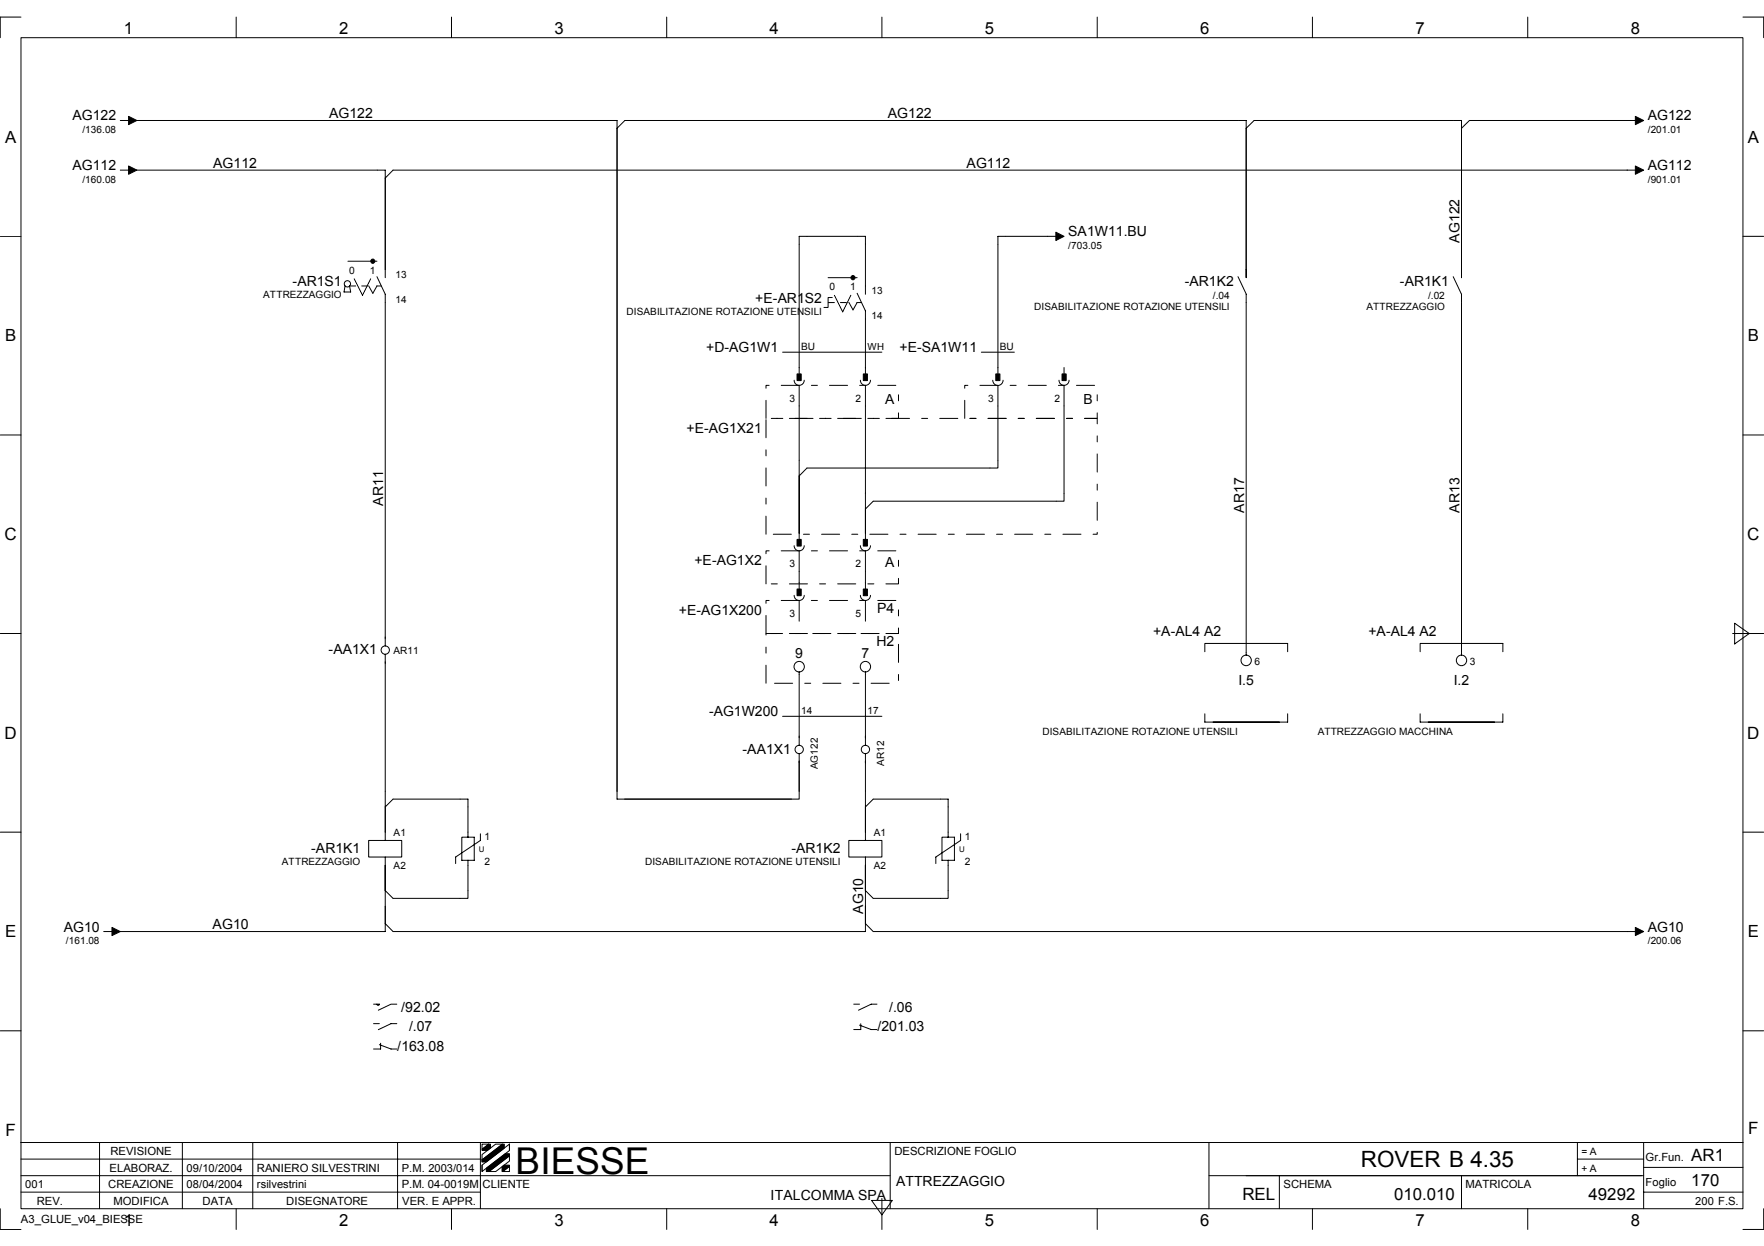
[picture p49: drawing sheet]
<svg xmlns="http://www.w3.org/2000/svg" width="297mm" height="210mm" viewBox="0 0 297 210" stroke-linecap="round" stroke-linejoin="round" font-family="sans-serif">
<defs><g id="words">
<text font-size="6.2" x="86.8" y="197.7">BIESSE</text>
<text font-size="3.8" x="229.2" y="196.7">ROVER B 4.35</text>
<g font-size="2.9">
<text x=".8" y="91">C</text>
<text x="294.2" y="91">C</text>
<text x=".8" y="124.4">D</text>
<text x="294.2" y="124.4">D</text>
<text x=".9" y="191.3">F</text>
<text x="294.4" y="191">F</text>
<text x="284.8" y="195.6">AR1</text>
<text x="209.2" y="202.2">REL</text>
</g>
<g font-size="2.8">
<text x="20.9" y="5.7">1</text>
<text x="57.1" y="5.7">2</text>
<text x="93.4" y="5.7">3</text>
<text x="129.6" y="5.7">4</text>
<text x="165.8" y="5.7">5</text>
<text x="202.1" y="5.7">6</text>
<text x="238.3" y="5.7">7</text>
<text x="274.6" y="5.7">8</text>
<text x=".8" y="24.1">A</text>
<text x="294.3" y="24.1">A</text>
<text x=".8" y="57.5">B</text>
<text x="294.3" y="57.5">B</text>
<text x=".8" y="157.9">E</text>
<text x="294.3" y="157.9">E</text>
<text x="234.7" y="202.2">010.010</text>
<text x="267.5" y="202.2">49292</text>
<text x="284.8" y="199.8">170</text>
<text x="20.9" y="206.5">1</text>
<text x="57.1" y="206.5">2</text>
<text x="93.4" y="206.5">3</text>
<text x="129.6" y="206.5">4</text>
<text x="165.8" y="206.5">5</text>
<text x="202.1" y="206.5">6</text>
<text x="238.3" y="206.5">7</text>
<text x="274.6" y="206.5">8</text>
</g>
<g font-size="2.4">
<text x="12.2" y="20.3">AG122</text>
<text x="55.4" y="19.9">AG122</text>
<text x="149.5" y="19.9">AG122</text>
<text x="277.5" y="20.3">AG122</text>
<text x="12.2" y="28.7">AG112</text>
<text x="35.9" y="28.3">AG112</text>
<text x="162.8" y="28.3">AG112</text>
<text x="277.5" y="28.7">AG112</text>
<text x="179.9" y="39.8">SA1W11.BU</text>
<text x="245.8" y="40.9" transform="rotate(-90 245.8 40.9)">AG122</text>
<text x="49.3" y="48.2">-AR1S1</text>
<text x="127.2" y="51">+E-AR1S2</text>
<text x="199.5" y="48.2">-AR1K2</text>
<text x="235.7" y="48.2">-AR1K1</text>
<text x="118.9" y="59.3">+D-AG1W1</text>
<text x="151.5" y="59.3">+E-SA1W11</text>
<text x="115.6" y="72.9">+E-AG1X21</text>
<text x="64.5" y="85.2" transform="rotate(-90 64.5 85.2)">AR11</text>
<text x="209.5" y="86.4" transform="rotate(-90 209.5 86.4)">AR17</text>
<text x="245.7" y="86.4" transform="rotate(-90 245.7 86.4)">AR13</text>
<text x="116.9" y="95.2">+E-AG1X2</text>
<text x="114.3" y="103.6">+E-AG1X200</text>
<text x="147.7" y="103.3">P4</text>
<text x="194.2" y="107.1">+A-AL4 A2</text>
<text x="230.4" y="107.1">+A-AL4 A2</text>
<text x="55.3" y="110.2">-AA1X1</text>
<text x="133.9" y="110.9">9</text>
<text x="145.1" y="110.9">7</text>
<text x="147.6" y="108.8">H2</text>
<text x="208.5" y="115.4">I.5</text>
<text x="244.8" y="115.4">I.2</text>
<text x="119.4" y="120.7">-AG1W200</text>
<text x="125" y="126.9">-AA1X1</text>
<text x="52.4" y="143.7">-AR1K1</text>
<text x="133.3" y="143.7">-AR1K2</text>
<text x="145.4" y="153.9" transform="rotate(-90 145.4 153.9)">AG10</text>
<text x="10.7" y="156.9">AG10</text>
<text x="35.8" y="156.6">AG10</text>
<text x="277.5" y="156.9">AG10</text>
<text x="67.6" y="170.5">/92.02</text>
<text x="68.9" y="173.8">/.07</text>
<text x="147.8" y="173.8">/201.03</text>
<text x="149.7" y="170.5">/.06</text>
<text x="66.9" y="177">/163.08</text>
<text x="129.8" y="202.2">ITALCOMMA SPA</text>
<text x="150.9" y="199.7">ATTREZZAGGIO</text>
</g>
<g font-size="2.3">
<text x="149" y="68">A</text>
<text x="182.5" y="68">B</text>
<text x="149" y="95.6">A</text>
</g>
<g font-size="1.9">
<text x="18.4" y="197.4">ELABORAZ.</text>
<text x="18.6" y="194.6">REVISIONE</text>
<text x="31.4" y="197.4">09/10/2004</text>
<text x="43.3" y="197.4">RANIERO SILVESTRINI</text>
<text x="67.6" y="197.4">P.M. 2003/014</text>
<text x="150.6" y="194.6">DESCRIZIONE FOGLIO</text>
<text x="277.1" y="195.6">Gr.Fun.</text>
<text x="4.2" y="200.1">001</text>
<text x="6.2" y="202.9">REV.</text>
<text x="18.2" y="200.1">CREAZIONE</text>
<text x="19.1" y="202.9">MODIFICA</text>
<text x="31.4" y="200.1">08/04/2004</text>
<text x="34.1" y="202.9">DATA</text>
<text x="43.3" y="200.1">rsilvestrini</text>
<text x="48.2" y="202.9">DISEGNATORE</text>
<text x="67.6" y="200.1">P.M. 04-0019M</text>
<text x="67.7" y="202.9">VER. E APPR.</text>
<text x="81.3" y="200.1">CLIENTE</text>
<text x="216.1" y="200.1">SCHEMA</text>
<text x="246.8" y="200.1">MATRICOLA</text>
<text x="277.1" y="199.8">Foglio</text>
<text x="285.5" y="202.9">200 F.S.</text>
<text x="3.5" y="206.1">A3_GLUE_v04_BIESSE</text>
</g>
<g font-size="1.7">
<text x="13.9" y="22.4">/136.08</text>
<text x="277.5" y="22.4">/201.01</text>
<text x="13.9" y="30.8">/160.08</text>
<text x="277.5" y="30.8">/901.01</text>
<text x="179.9" y="41.9">/703.05</text>
<text x="58.8" y="46.1">0</text>
<text x="62.3" y="46.1">1</text>
<text x="66.6" y="46.8">13</text>
<text x="44.3" y="50.3">ATTREZZAGGIO</text>
<text x="66.6" y="51">14</text>
<text x="105.5" y="53.1">DISABILITAZIONE ROTAZIONE UTENSILI</text>
<text x="139.7" y="48.9">0</text>
<text x="143.2" y="48.9">1</text>
<text x="146.8" y="49.6">13</text>
<text x="146.8" y="53.8">14</text>
<text x="174.2" y="52.2">DISABILITAZIONE ROTAZIONE UTENSILI</text>
<text x="204.2" y="50.3">/.04</text>
<text x="230.1" y="52.2">ATTREZZAGGIO</text>
<text x="240.5" y="50.3">/.02</text>
<text x="134.9" y="59">BU</text>
<text x="168.4" y="59">BU</text>
<text x="132.9" y="67.7">3</text>
<text x="144.1" y="67.7">2</text>
<text x="166.4" y="67.7">3</text>
<text x="177.5" y="67.7">2</text>
<text x="132.9" y="95.6">3</text>
<text x="144.1" y="95.6">2</text>
<text x="132.9" y="103.9">3</text>
<text x="144.1" y="103.9">5</text>
<text x="66.3" y="110.2">AR11</text>
<text x="211.2" y="112">6</text>
<text x="247.5" y="112">3</text>
<text x="134.9" y="120.3">14</text>
<text x="146.1" y="120.3">17</text>
<text x="175.5" y="123.8">DISABILITAZIONE ROTAZIONE UTENSILI</text>
<text x="221.9" y="123.8">ATTREZZAGGIO MACCHINA</text>
<text x="137.7" y="129.6" transform="rotate(-90 137.7 129.6)">AG122</text>
<text x="148.9" y="129.1" transform="rotate(-90 148.9 129.1)">AR12</text>
<text x="66.3" y="140.9">A1</text>
<text x="81.6" y="141.6">1</text>
<text x="147.1" y="140.9">A1</text>
<text x="162.5" y="141.6">1</text>
<text x="47.5" y="145.8">ATTREZZAGGIO</text>
<text x="66.3" y="146.4">A2</text>
<text x="81.6" y="145.8">2</text>
<text x="108.6" y="145.8">DISABILITAZIONE ROTAZIONE UTENSILI</text>
<text x="147.1" y="146.4">A2</text>
<text x="162.5" y="145.8">2</text>
<text x="11.1" y="159">/161.08</text>
<text x="277.5" y="159">/200.06</text>
<text x="266.3" y="194.6">= A</text>
<text x="266.3" y="197.4">+ A</text>
</g>
<text font-size="1.6" x="146.1" y="59">WH</text>
<g font-size="1.3">
<text x="80.6" y="143.4">U</text>
<text x="161.5" y="143.4">U</text>
</g>
</g></defs>
<g fill="none" stroke="#000" stroke-width=".17">
<path d="M3.5 6.3h290v197.3h-290zM3.5 2.9h-3.5v3.4M39.8 2.9v3.4M76 2.9v3.4M112.3 2.9v3.4M148.5 2.9v3.4M184.8 2.9v3.4M221 2.9v3.4M257.3 2.9v3.4M293.5 2.9h3.5v3.4M0 39.8h3.5M20.3 20.3h2"/>
<path d="M20.3 28.7h2M23 20.3h80.9v114.3h30.7v-7.7M23 28.7h41.9v18.1M103.9 21.6l1.3-1.3h104.6v26.5M178.5 39.8h-10.5v23.1M209.8 21.6l1.4-1.3h34.9v26.5M276.1 20.3h-28.7l-1.3 1.3M276.1 28.7h-209.9l-1.3 1.3M293.5 39.8h3.5M58.1 48.2l-.2 1h1.2l-.2-1M58.6 44h4.9M59.6 47l1.4 2.7 1.4-2.7"/>
<path d="M62.1 48.2l.7 1.2 .7-1.2M63.5 46.6l1.4 3v59.2M131.8 59.3h16.7M139.4 46.8h4.9M140.1 50.1h-.7v1.7h-.7M140.5 49.7l1.4 2.8 1.4-2.8M142.9 50.9l.7 1.3 .7-1.2M144.3 49.4l1.4 3v10.5M145.7 49.6v-9.8h-11.1v23.1M165.2 59.3h5.6M208.5 46.6l1.3 3v60.8M244.7 46.6l1.4 3v60.8"/>
<path d="M0 73.3h3.5M133.7 64.1a.85 .85 0 0 0 .9 .8 .85 .85 0 0 0 .8-.8M134.6 64.9v25.9M144.9 64.1a.85 .85 0 0 0 .8 .8 .85 .85 0 0 0 .9-.8M145.7 64.9v25.9M167.2 64.1a.87 .87 0 0 0 .8 .8 .87 .87 0 0 0 .9-.8M168 64.9v13.9h-32.1l-1.3 1.4M178.3 64.1a.85 .85 0 0 0 .9 .8 .85 .85 0 0 0 .8-.8M179.2 64.9v19.5h-32.2l-1.3 1.3M179.2 61.9v1M293.5 73.3h3.5M133.7 91.9a.85 .85 0 0 0 .9 .9 .85 .85 0 0 0 .8-.9"/>
<path d="M134.6 92.8v6.4M144.9 91.9a.85 .85 0 0 0 .8 .9 .85 .85 0 0 0 .9-.9M145.7 92.8v6.4M0 106.7h3.5M64.9 110.2v31.4M133.7 100.3a.85 .85 0 0 0 .9 .9 .85 .85 0 0 0 .8-.9M134.6 101.2v3.4M134.6 113.2v12.4M144.9 100.3a.85 .85 0 0 0 .8 .9 .85 .85 0 0 0 .9-.9M145.7 101.2v3.4M145.7 113.2v12.4M202.9 109.8v-1.4h13.9v1.4"/>
<path d="M239.1 109.8v-1.4h14v1.4M291.8 106.7h5.2M292.1 105l2.5 1.7-2.5 1.8zM64.9 135.9l1.3-1.3h12.6v6.4M131.8 120.7h16.7M145.7 135.9l1.3-1.3h12.7v6.4M145.7 126.9v14.7M202.9 120.2v1.4h13.9v-1.4M239.1 120.2v1.4h14v-1.4M0 140.2h3.5M17.5 156.9h2.1M62.1 141.6h5.5v2.8h-5.5z"/>
<path d="M64.9 144.4v12.5h-44.7M77.8 141h2.1v3.9h-2.1zM78.8 144.9v6.4h-12.6l-1.3-1.3M80.9 140.5v1.1l-4.2 2.8v1.1M142.9 141.6h5.6v2.8h-5.6zM145.7 144.4v12.5h-79.5l-1.3-1.3M145.7 155.6l1.3 1.3h129.1M158.6 141h2.1v3.9h-2.1zM159.7 144.9v6.4h-12.7l-1.3-1.3M161.8 140.5v1.1l-4.2 2.8v1.1M293.5 140.2h3.5M0 173.7h3.5"/>
<path d="M62.9 169.2h1l-.2 .2-.2-.2M62.9 172.4h1M63.9 176l1.9 .7h1M64.1 175.7v1h-1.2M66.8 169.2h-1l-2.1 1M66.8 172.4h-1l-2.1 1.1M143.8 169.2h.9M144.7 172.7l2 .7h1M144.9 172.5v.9h-1.1M147.7 169.2h-1l-2.1 1M293.5 173.7h3.5M3.5 192.5h290"/>
<path d="M3.5 198.1h146.4M3.5 195.3h77.4M16.8 192.5v11.1M30.7 192.5v11.1M42.6 192.5v11.1M66.9 192.5v11.1M80.9 192.5v11.1M81.2 196.3l4.6-3.6v1.1l-4.6 3.6zM81.2 194.5l2.3-1.8h1.1l-3.4 2.7zM81.2 192.7h1.1l-1.1 .9zM81.2 195.4v.3M81.2 196.3v1"/>
<path d="M82.3 197.4l3.5-2.7v.9l-2.3 1.8zM84.7 197.4l1.1-.9v.9zM85.8 192.7v1.1M149.9 192.5v11.1M203.6 198.1h73.2M203.6 192.5v11.1M215.4 198.1v5.5M246.1 198.1v5.5M265.6 195.3h11.2M265.6 192.5v5.6M276.8 192.5v11.1M276.8 196.7h16.7"/>
<path d="M0 203.6v3.5h3.5M3.5 200.8h77.4M39.8 203.6v3.5M76 203.6v3.5M112.3 203.6v3.5M146.8 202.2h3.5l-1.8 2.5zM148.5 201.9v5.2M184.8 203.6v3.5M221 203.6v3.5M257.3 203.6v3.5M276.8 200.8h16.7M297 203.6v3.5h-3.5"/>
<circle cx="58.5" cy="47.8" r=".53"/>
<circle cx="64.9" cy="109.5" r=".7"/>
<circle cx="134.6" cy="112.3" r=".88"/>
<circle cx="145.7" cy="112.3" r=".88"/>
<circle cx="209.8" cy="111.2" r=".88"/>
<circle cx="246.1" cy="111.2" r=".88"/>
<circle cx="134.6" cy="126.3" r=".7"/>
<circle cx="145.7" cy="126.3" r=".7"/>
</g>
<g fill="#000" stroke="#000" stroke-width=".17">
<path d="M21.7 19.6l1.3 .7-1.3 .7z" fill-rule="evenodd"/>
<path d="M275.4 19.6l1.4 .7-1.4 .7z" fill-rule="evenodd"/>
<path d="M21.7 28l1.3 .7-1.3 .7z" fill-rule="evenodd"/>
<path d="M177.8 39.1l1.4 .7-1.4 .7z" fill-rule="evenodd"/>
<path d="M275.4 28l1.4 .7-1.4 .7z" fill-rule="evenodd"/>
<path d="M134.2 63h.7v1.1h-.7z" fill-rule="evenodd"/>
<path d="M145.4 63h.7v1.1h-.7z" fill-rule="evenodd"/>
<path d="M167.7 63h.7v1.1h-.7z" fill-rule="evenodd"/>
<path d="M178.8 63h.7v1.1h-.7z" fill-rule="evenodd"/>
<path d="M134.2 90.9h.7v1.1h-.7z" fill-rule="evenodd"/>
<path d="M134.2 99.2h.7v1.2h-.7z" fill-rule="evenodd"/>
<path d="M145.4 90.9h.7v1.1h-.7z" fill-rule="evenodd"/>
<path d="M145.4 99.2h.7v1.2h-.7z" fill-rule="evenodd"/>
<path d="M18.9 156.2l1.4 .7-1.4 .7z" fill-rule="evenodd"/>
<path d="M275.4 156.2l1.4 .7-1.4 .7z" fill-rule="evenodd"/>
<path d="M81.2 193.6l1.1-.9h.3v.7l-.5 .4h-.9z" fill-rule="evenodd"/>
<path d="M81.9 196.8l3.2-2.4h.7v.3l-3.5 2.7h-.4z" fill-rule="evenodd"/>
<path d="M81.2 195.4l3.4-2.7h.3v.7l-3 2.3h-.7z" fill-rule="evenodd"/>
<path d="M84.5 196.6l.4-.3h.9v.2l-1.1 .9h-.2z" fill-rule="evenodd"/>
<circle cx="62.8" cy="44" r=".35"/>
<circle cx="143.6" cy="46.8" r=".35"/>
</g>
<path d="M58.9 48.2h3.2M63.4 48.2h.8M139.5 51h3.4M144.3 51h.8" fill="none" stroke="#000" stroke-width=".17" stroke-dasharray="1 1 1 1 1 1 1 1"/>
<path d="M129 70.5v-5.6h22.3v5.6h-22.3M162.5 70.5v-5.6h22.3v5.6h-22.3M129 90v-19.5h55.8v19.5h-55.8M129 98.4v-5.6h22.3v5.6h-22.3M129 106.7v-5.5h22.3v5.5h-22.3M129 115.1v-8.4h22.3v8.4h-22.3" fill="none" stroke="#000" stroke-width=".17" stroke-dasharray="3 2 1 2"/>
<use href="#words"/>
</svg>
